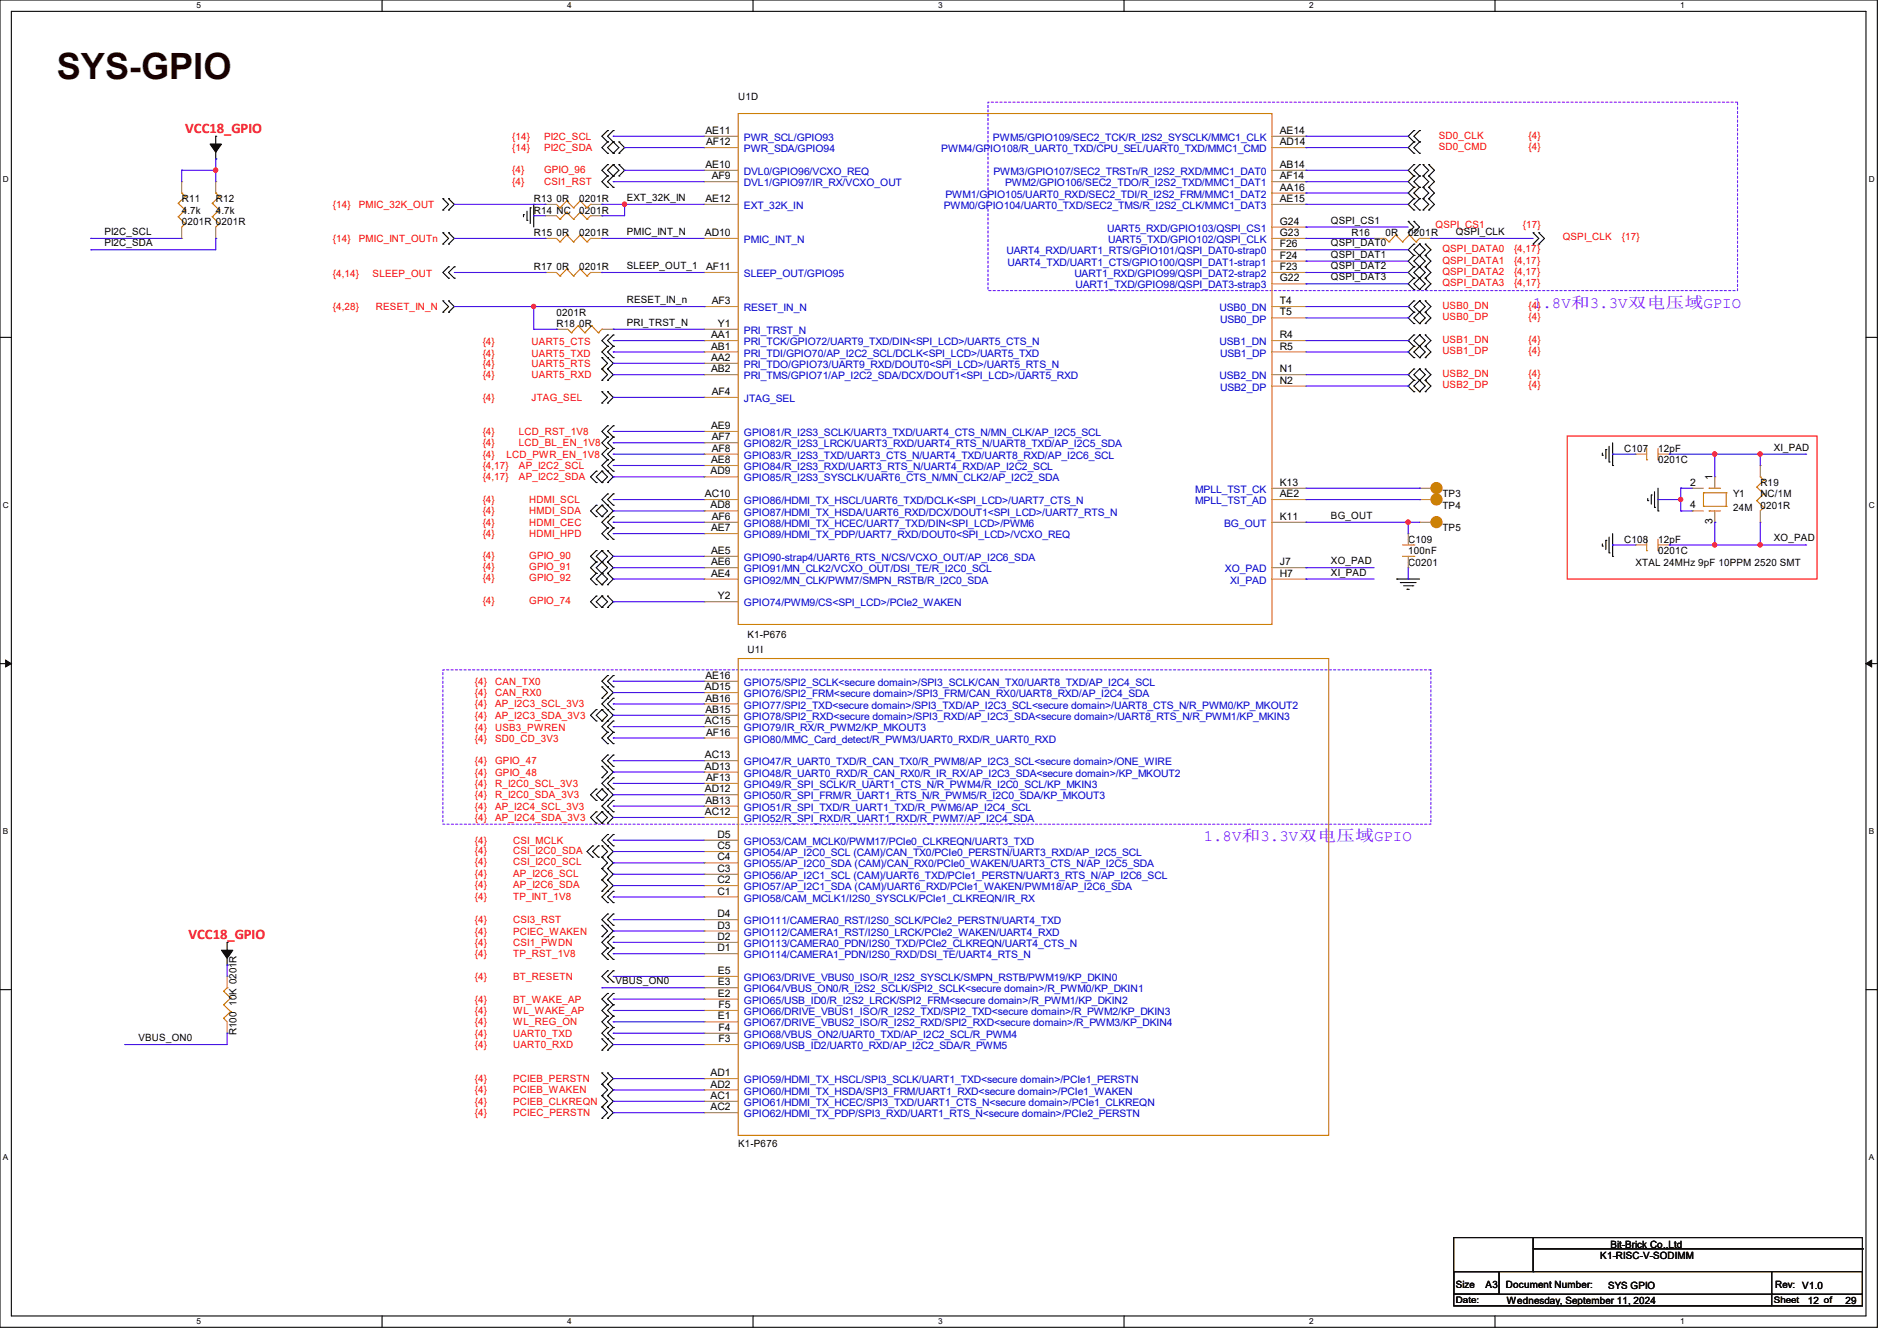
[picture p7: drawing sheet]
<svg xmlns="http://www.w3.org/2000/svg" width="297mm" height="210mm" viewBox="0 0 297 210" stroke-linecap="round" stroke-linejoin="round" font-family="sans-serif">
<defs><g id="words">
<text font-size="5.7" fill="#400000" x="8.9" y="12.4">SYS-GPIO</text>
<g font-size="2.5" fill="#8000ff">
<text x="240" y="48.2">1.8V和3.3V双电压域GPIO</text>
<text x="188.5" y="131.7">1.8V和3.3V双电压域GPIO</text>
</g>
<g font-size="2.3" fill="#f00">
<text x="29" y="20.8">VCC18_GPIO</text>
<text x="29.5" y="147.1">VCC18_GPIO</text>
</g>
<g font-size="1.6">
<text x="115.6" y="15.7">U1D</text>
<text x="110.5" y="21">AE11</text>
<text x="110.5" y="22.7">AF12</text>
<text x="200.4" y="21">AE14</text>
<text x="200.4" y="22.7">AD14</text>
<text x="110.5" y="26.3">AE10</text>
<text x="111.4" y="28.1">AF9</text>
<text x="200.4" y="26.3">AB14</text>
<text x="200.4" y="28.1">AF14</text>
<text x="200.4" y="29.8">AA16</text>
<text x="28.4" y="31.7">R11</text>
<text x="28.4" y="33.4">4.7k</text>
<text x="28.4" y="35.2">0201R 0201R</text>
<text x="33.8" y="31.7">R12</text>
<text x="33.8" y="33.4">4.7k</text>
<text x="83.6" y="33.4">R14 NC</text>
<text x="83.6" y="31.7">R13</text>
<text x="87.1" y="31.7">0R</text>
<text x="90.7" y="33.4">0201R</text>
<text x="90.7" y="31.7">0201R</text>
<text x="98.1" y="31.5">EXT_32K_IN</text>
<text x="110.5" y="31.6">AE12</text>
<text x="200.4" y="31.6">AE15</text>
<text x="200.4" y="35.2">G24</text>
<text x="208.4" y="35">QSPI_CS1</text>
<text x="16.3" y="36.8">PI2C_SCL</text>
<text x="16.3" y="38.6">PI2C_SDA</text>
<text x="83.6" y="37">R15</text>
<text x="87.1" y="37">0R</text>
<text x="90.7" y="37">0201R</text>
<text x="98.1" y="36.8">PMIC_INT_N</text>
<text x="110.4" y="37">AD10</text>
<text x="200.4" y="37">G23</text>
<text x="200.4" y="38.7">F26</text>
<text x="200.4" y="40.5">F24</text>
<text x="208.4" y="38.6">QSPI_DAT0</text>
<text x="208.4" y="40.3">QSPI_DAT1</text>
<text x="211.6" y="37">R16</text>
<text x="216.9" y="37">0R</text>
<text x="220.5" y="37">0201R</text>
<text x="227.9" y="36.8">QSPI_CLK</text>
<text x="83.6" y="42.3">R17</text>
<text x="87.1" y="42.3">0R</text>
<text x="90.7" y="42.3">0201R</text>
<text x="98.1" y="47.5">RESET_IN_n</text>
<text x="98.1" y="42.1">SLEEP_OUT_1</text>
<text x="110.5" y="42.3">AF11</text>
<text x="111.4" y="47.6">AF3</text>
<text x="200.4" y="42.3">F23</text>
<text x="200.4" y="44.1">G22</text>
<text x="200.4" y="47.6">T4</text>
<text x="208.4" y="42.1">QSPI_DAT2</text>
<text x="208.4" y="43.9">QSPI_DAT3</text>
<text x="87.1" y="51.2">R18</text>
<text x="87.1" y="49.4">0201R</text>
<text x="90.7" y="51.2">0R</text>
<text x="98.1" y="51">PRI_TRST_N</text>
<text x="111.3" y="53">AA1</text>
<text x="112.4" y="51.2">Y1</text>
<text x="200.4" y="49.4">T5</text>
<text x="200.4" y="53">R4</text>
<text x="111.3" y="54.7">AB1</text>
<text x="111.3" y="56.5">AA2</text>
<text x="111.3" y="58.3">AB2</text>
<text x="200.4" y="54.7">R5</text>
<text x="200.4" y="58.3">N1</text>
<text x="111.4" y="61.8">AF4</text>
<text x="200.4" y="60.1">N2</text>
<text x="111.3" y="67.2">AE9</text>
<text x="111.4" y="69">AF7</text>
<text x="111.4" y="70.7">AF8</text>
<text x="254.3" y="70.8">C107</text>
<text x="259.6" y="70.8">12pF</text>
<text x="277.7" y="70.6">XI_PAD</text>
<text x="110.4" y="77.9">AC10</text>
<text x="111.3" y="74.3">AD9</text>
<text x="111.3" y="72.5">AE8</text>
<text x="200.4" y="77.9">AE2</text>
<text x="200.4" y="76.1">K13</text>
<text x="225.8" y="77.9">TP3</text>
<text x="259.6" y="72.6">0201C</text>
<text x="264.6" y="76.1">2</text>
<text x="268.1" y="75.2" transform="rotate(-90 268.1 75.2)">1</text>
<text x="271.3" y="77.9">Y1</text>
<text x="275.6" y="76.1">R19</text>
<text x="275.6" y="77.9">NC/1M</text>
<text x="111.3" y="79.6">AD8</text>
<text x="111.3" y="83.2">AE7</text>
<text x="111.4" y="81.4">AF6</text>
<text x="200.4" y="81.4">K11</text>
<text x="208.4" y="81.2">BG_OUT</text>
<text x="225.8" y="79.7">TP4</text>
<text x="225.8" y="83.2">TP5</text>
<text x="264.6" y="79.6">4</text>
<text x="268.1" y="82.1" transform="rotate(-90 268.1 82.1)">3</text>
<text x="271.3" y="80">24M</text>
<text x="275.6" y="79.7">0201R</text>
<text x="111.3" y="86.7">AE5</text>
<text x="111.3" y="88.5">AE6</text>
<text x="200.4" y="88.5">J7</text>
<text x="208.4" y="88.3">XO_PAD</text>
<text x="220.5" y="85">C109</text>
<text x="220.5" y="86.8">100nF</text>
<text x="220.5" y="88.6">C0201</text>
<text x="254.3" y="85">C108</text>
<text x="256" y="88.6">XTAL 24MHz 9pF 10PPM 2520 SMT</text>
<text x="259.6" y="85">12pF</text>
<text x="259.6" y="86.8">0201C</text>
<text x="277.7" y="84.8">XO_PAD</text>
<text x="111.3" y="90.3">AE4</text>
<text x="112.4" y="93.9">Y2</text>
<text x="200.4" y="90.3">H7</text>
<text x="208.4" y="90.1">XI_PAD</text>
<text x="117" y="99.9">K1-P676</text>
<text x="110.5" y="106.3">AE16</text>
<text x="117" y="102.2">U1I</text>
<text x="110.4" y="108.1">AD15</text>
<text x="110.4" y="113.4">AC15</text>
<text x="110.5" y="109.9">AB16</text>
<text x="110.5" y="111.6">AB15</text>
<text x="110.4" y="118.7">AC13</text>
<text x="110.5" y="115.2">AF16</text>
<text x="110.4" y="120.5">AD13</text>
<text x="110.4" y="124.1">AD12</text>
<text x="110.5" y="125.9">AB13</text>
<text x="110.5" y="122.3">AF13</text>
<text x="110.4" y="127.6">AC12</text>
<text x="112.3" y="131.2">D5</text>
<text x="112.3" y="133">C5</text>
<text x="112.3" y="134.7">C4</text>
<text x="112.3" y="136.5">C3</text>
<text x="112.3" y="143.6">D4</text>
<text x="112.3" y="138.3">C2</text>
<text x="112.3" y="140.1">C1</text>
<text x="112.3" y="145.4">D3</text>
<text x="112.3" y="147.2">D2</text>
<text x="112.3" y="149">D1</text>
<text x="96.4" y="154.1">VBUS_ON0</text>
<text x="112.4" y="152.5">E5</text>
<text x="112.4" y="154.3">E3</text>
<text x="37" y="157.5" transform="rotate(-90 37 157.5)">10K 0201R</text>
<text x="112.4" y="156.1">E2</text>
<text x="112.4" y="159.6">E1</text>
<text x="112.5" y="157.9">F5</text>
<text x="112.5" y="161.4">F4</text>
<text x="21.7" y="163">VBUS_ON0</text>
<text x="37" y="162.1" transform="rotate(-90 37 162.1)">R100</text>
<text x="112.5" y="163.2">F3</text>
<text x="111.3" y="168.5">AD1</text>
<text x="111.3" y="170.3">AD2</text>
<text x="111.3" y="172.1">AC1</text>
<text x="111.3" y="173.9">AC2</text>
<text x="115.6" y="179.6">K1-P676</text>
<text x="250.5" y="197.2">K1-RISC-V-SODIMM</text>
<text x="252.2" y="195.4">Bit-Brick Co.,Ltd</text>
<text x="227.9" y="201.6">Size</text>
<text x="232.6" y="201.6">A3</text>
<text x="235.8" y="201.6">Document Number:</text>
<text x="251.8" y="201.8">SYS GPIO</text>
<text x="277.9" y="201.6">Rev:</text>
<text x="282.2" y="201.8">V1.0</text>
<text x="235.9" y="204.1">Wednesday, September 11, 2024</text>
<text x="283.1" y="204.1">12</text>
<text x="288.9" y="204.1">29</text>
</g>
<g font-size="1.6" fill="#f00">
<text x="80.2" y="21.9">{14}</text>
<text x="80.2" y="23.7">{14}</text>
<text x="85.2" y="21.9">PI2C_SCL</text>
<text x="85.2" y="23.7">PI2C_SDA</text>
<text x="225.3" y="23.5">SD0_CMD</text>
<text x="225.3" y="21.7">SD0_CLK</text>
<text x="239.3" y="23.5">{4}</text>
<text x="239.3" y="21.7">{4}</text>
<text x="80.2" y="29">{4}</text>
<text x="80.2" y="27.1">{4}</text>
<text x="85.2" y="29">CSI1_RST</text>
<text x="85.2" y="27.1">GPIO_96</text>
<text x="52.1" y="32.6">{14}</text>
<text x="56.2" y="32.6">PMIC_32K_OUT</text>
<text x="224.8" y="35.8">QSPI_CS1</text>
<text x="238.4" y="35.8">{17}</text>
<text x="52.1" y="37.9">{14}</text>
<text x="56.2" y="37.9">PMIC_INT_OUTn</text>
<text x="225.8" y="39.5">QSPI_DATA0</text>
<text x="225.8" y="41.3">QSPI_DATA1</text>
<text x="237" y="39.5">{4,17}</text>
<text x="237" y="41.3">{4,17}</text>
<text x="244.7" y="37.5">QSPI_CLK</text>
<text x="253.9" y="37.5">{17}</text>
<text x="52.1" y="43.4">{4,14}</text>
<text x="58.3" y="43.4">SLEEP_OUT</text>
<text x="225.8" y="43.1">QSPI_DATA2</text>
<text x="225.8" y="44.8">QSPI_DATA3</text>
<text x="237" y="43.1">{4,17}</text>
<text x="237" y="44.8">{4,17}</text>
<text x="52.1" y="48.6">{4,28}</text>
<text x="58.8" y="48.6">RESET_IN_N</text>
<text x="225.8" y="48.4">USB0_DN</text>
<text x="225.8" y="50.2">USB0_DP</text>
<text x="225.8" y="53.7">USB1_DN</text>
<text x="239.3" y="48.4">{4}</text>
<text x="239.3" y="50.2">{4}</text>
<text x="239.3" y="53.7">{4}</text>
<text x="75.6" y="55.8">{4}</text>
<text x="75.6" y="59.2">{4}</text>
<text x="75.6" y="54.1">{4}</text>
<text x="75.6" y="57.4">{4}</text>
<text x="83.2" y="55.8">UART5_TXD</text>
<text x="83.2" y="59.2">UART5_RXD</text>
<text x="83.2" y="54.1">UART5_CTS</text>
<text x="83.2" y="57.4">UART5_RTS</text>
<text x="225.8" y="55.5">USB1_DP</text>
<text x="225.8" y="59.1">USB2_DN</text>
<text x="239.3" y="55.5">{4}</text>
<text x="239.3" y="59.1">{4}</text>
<text x="75.6" y="62.8">{4}</text>
<text x="83.2" y="62.8">JTAG_SEL</text>
<text x="225.8" y="60.8">USB2_DP</text>
<text x="239.3" y="60.8">{4}</text>
<text x="75.6" y="68.1">{4}</text>
<text x="75.6" y="69.9">{4}</text>
<text x="75.6" y="71.7">{4}</text>
<text x="79.3" y="71.7">LCD_PWR_EN_1V8</text>
<text x="81.2" y="68.1">LCD_RST_1V8</text>
<text x="81.2" y="69.9">LCD_BL_EN_1V8</text>
<text x="75.6" y="73.4">{4,17}</text>
<text x="75.6" y="75.2">{4,17}</text>
<text x="81.2" y="73.4">AP_I2C2_SCL</text>
<text x="81.2" y="75.2">AP_I2C2_SDA</text>
<text x="75.6" y="78.8">{4}</text>
<text x="75.6" y="80.6">{4}</text>
<text x="75.6" y="82.3">{4}</text>
<text x="82.9" y="78.8">HDMI_SCL</text>
<text x="82.9" y="80.6">HMDI_SDA</text>
<text x="82.9" y="82.3">HDMI_CEC</text>
<text x="75.6" y="87.5">{4}</text>
<text x="75.6" y="84.1">{4}</text>
<text x="75.6" y="89.3">{4}</text>
<text x="82.9" y="87.5">GPIO_90</text>
<text x="82.9" y="84.1">HDMI_HPD</text>
<text x="82.9" y="89.3">GPIO_91</text>
<text x="75.6" y="91.1">{4}</text>
<text x="75.6" y="94.6">{4}</text>
<text x="82.9" y="91.1">GPIO_92</text>
<text x="82.9" y="94.6">GPIO_74</text>
<text x="74.3" y="107.2">{4}</text>
<text x="77.5" y="107.2">CAN_TX0</text>
<text x="74.3" y="110.8">{4}</text>
<text x="74.3" y="112.6">{4}</text>
<text x="74.3" y="109">{4}</text>
<text x="77.5" y="110.8">AP_I2C3_SCL_3V3</text>
<text x="77.5" y="112.6">AP_I2C3_SDA_3V3</text>
<text x="77.5" y="109">CAN_RX0</text>
<text x="74.3" y="119.7">{4}</text>
<text x="74.3" y="116.1">{4}</text>
<text x="74.3" y="114.5">{4}</text>
<text x="77.5" y="119.7">GPIO_47</text>
<text x="77.5" y="116.1">SD0_CD_3V3</text>
<text x="77.5" y="114.5">USB3_PWREN</text>
<text x="74.3" y="123.2">{4}</text>
<text x="74.3" y="125">{4}</text>
<text x="74.3" y="121.5">{4}</text>
<text x="77.5" y="123.2">R_I2C0_SCL_3V3</text>
<text x="77.5" y="125">R_I2C0_SDA_3V3</text>
<text x="77.5" y="121.5">GPIO_48</text>
<text x="74.3" y="126.8">{4}</text>
<text x="74.3" y="128.6">{4}</text>
<text x="77.5" y="126.8">AP_I2C4_SCL_3V3</text>
<text x="77.5" y="128.6">AP_I2C4_SDA_3V3</text>
<text x="74.3" y="132.1">{4}</text>
<text x="74.3" y="133.7">{4}</text>
<text x="74.3" y="135.5">{4}</text>
<text x="74.3" y="137.3">{4}</text>
<text x="80.4" y="132.1">CSI_MCLK</text>
<text x="80.4" y="133.7">CSI_I2C0_SDA</text>
<text x="80.4" y="135.5">CSI_I2C0_SCL</text>
<text x="80.4" y="137.3">AP_I2C6_SCL</text>
<text x="74.3" y="141">{4}</text>
<text x="74.3" y="139.1">{4}</text>
<text x="80.4" y="141">TP_INT_1V8</text>
<text x="80.4" y="139.1">AP_I2C6_SDA</text>
<text x="74.3" y="148.1">{4}</text>
<text x="74.3" y="144.6">{4}</text>
<text x="74.3" y="149.9">{4}</text>
<text x="74.3" y="146.3">{4}</text>
<text x="80.4" y="148.1">CSI1_PWDN</text>
<text x="80.4" y="144.6">CSI3_RST</text>
<text x="80.4" y="149.9">TP_RST_1V8</text>
<text x="80.4" y="146.3">PCIEC_WAKEN</text>
<text x="74.3" y="153.5">{4}</text>
<text x="80.4" y="153.5">BT_RESETN</text>
<text x="74.3" y="157">{4}</text>
<text x="74.3" y="158.8">{4}</text>
<text x="74.3" y="160.6">{4}</text>
<text x="80.4" y="157">BT_WAKE_AP</text>
<text x="80.4" y="158.8">WL_WAKE_AP</text>
<text x="80.4" y="160.6">WL_REG_ON</text>
<text x="74.3" y="162.3">{4}</text>
<text x="74.3" y="164.1">{4}</text>
<text x="80.4" y="162.3">UART0_TXD</text>
<text x="80.4" y="164.1">UART0_RXD</text>
<text x="74.3" y="173">{4}</text>
<text x="74.3" y="169.5">{4}</text>
<text x="74.3" y="171.2">{4}</text>
<text x="80.4" y="173">PCIEB_CLKREQN</text>
<text x="80.4" y="169.5">PCIEB_PERSTN</text>
<text x="80.4" y="171.2">PCIEB_WAKEN</text>
<text x="74.3" y="174.8">{4}</text>
<text x="80.4" y="174.8">PCIEC_PERSTN</text>
</g>
<g font-size="1.6" fill="#00c">
<text x="116.5" y="22.1">PWR_SCL/GPIO93</text>
<text x="116.5" y="23.8">PWR_SDA/GPIO94</text>
<text x="147.4" y="23.8">PWM4/GPIO108/R_UART0_TXD/CPU_SEL/UART0_TXD/MMC1_CMD</text>
<text x="155.5" y="22.1">PWM5/GPIO109/SEC2_TCK/R_I2S2_SYSCLK/MMC1_CLK</text>
<text x="116.5" y="27.4">DVL0/GPIO96/VCXO_REQ</text>
<text x="116.5" y="29.2">DVL1/GPIO97/IR_RX/VCXO_OUT</text>
<text x="155.5" y="27.4">PWM3/GPIO107/SEC2_TRSTn/R_I2S2_RXD/MMC1_DAT0</text>
<text x="157.4" y="29.2">PWM2/GPIO106/SEC2_TDO/R_I2S2_TXD/MMC1_DAT1</text>
<text x="116.5" y="32.7">EXT_32K_IN</text>
<text x="147.8" y="32.7">PWM0/GPIO104/UART0_TXD/SEC2_TMS/R_I2S2_CLK/MMC1_DAT3</text>
<text x="148" y="30.9">PWM1/GPIO105/UART0_RXD/SEC2_TDI/R_I2S2_FRM/MMC1_DAT2</text>
<text x="116.5" y="38.1">PMIC_INT_N</text>
<text x="157.6" y="39.8">UART4_RXD/UART1_RTS/GPIO101/QSPI_DAT0-strap0</text>
<text x="157.7" y="41.6">UART4_TXD/UART1_CTS/GPIO100/QSPI_DAT1-strap1</text>
<text x="173.3" y="36.3">UART5_RXD/GPIO103/QSPI_CS1</text>
<text x="173.5" y="38.1">UART5_TXD/GPIO102/QSPI_CLK</text>
<text x="116.5" y="43.4">SLEEP_OUT/GPIO95</text>
<text x="168.2" y="43.4">UART1_RXD/GPIO99/QSPI_DAT2-strap2</text>
<text x="168.4" y="45.2">UART1_TXD/GPIO98/QSPI_DAT3-strap3</text>
<text x="116.5" y="52.3">PRI_TRST_N</text>
<text x="116.5" y="48.7">RESET_IN_N</text>
<text x="190.9" y="48.7">USB0_DN</text>
<text x="191" y="50.5">USB0_DP</text>
<text x="116.5" y="54.1">PRI_TCK/GPIO72/UART9_TXD/DIN&lt;SPI_LCD&gt;/UART5_CTS_N</text>
<text x="116.5" y="55.8">PRI_TDI/GPIO70/AP_I2C2_SCL/DCLK&lt;SPI_LCD&gt;/UART5_TXD</text>
<text x="116.5" y="57.6">PRI_TDO/GPIO73/UART9_RXD/DOUT0&lt;SPI_LCD&gt;/UART5_RTS_N</text>
<text x="116.5" y="59.4">PRI_TMS/GPIO71/AP_I2C2_SDA/DCX/DOUT1&lt;SPI_LCD&gt;/UART5_RXD</text>
<text x="190.9" y="54.1">USB1_DN</text>
<text x="190.9" y="59.4">USB2_DN</text>
<text x="191" y="55.8">USB1_DP</text>
<text x="116.5" y="63">JTAG_SEL</text>
<text x="191" y="61.2">USB2_DP</text>
<text x="116.5" y="68.3">GPIO81/R_I2S3_SCLK/UART3_TXD/UART4_CTS_N/MN_CLK/AP_I2C5_SCL</text>
<text x="116.5" y="70.1">GPIO82/R_I2S3_LRCK/UART3_RXD/UART4_RTS_N/UART8_TXD/AP_I2C5_SDA</text>
<text x="116.5" y="71.8">GPIO83/R_I2S3_TXD/UART3_CTS_N/UART4_TXD/UART8_RXD/AP_I2C6_SCL</text>
<text x="116.5" y="73.6">GPIO84/R_I2S3_RXD/UART3_RTS_N/UART4_RXD/AP_I2C2_SCL</text>
<text x="116.5" y="75.4">GPIO85/R_I2S3_SYSCLK/UART6_CTS_N/MN_CLK2/AP_I2C2_SDA</text>
<text x="187.1" y="77.2">MPLL_TST_CK</text>
<text x="116.5" y="79">GPIO86/HDMI_TX_HSCL/UART6_TXD/DCLK&lt;SPI_LCD&gt;/UART7_CTS_N</text>
<text x="116.5" y="80.7">GPIO87/HDMI_TX_HSDA/UART6_RXD/DCX/DOUT1&lt;SPI_LCD&gt;/UART7_RTS_N</text>
<text x="116.5" y="82.5">GPIO88/HDMI_TX_HCEC/UART7_TXD/DIN&lt;SPI_LCD&gt;/PWM6</text>
<text x="187.1" y="79">MPLL_TST_AD</text>
<text x="191.7" y="82.5">BG_OUT</text>
<text x="116.5" y="84.3">GPIO89/HDMI_TX_PDP/UART7_RXD/DOUT0&lt;SPI_LCD&gt;/VCXO_REQ</text>
<text x="116.5" y="87.8">GPIO90-strap4/UART6_RTS_N/CS/VCXO_OUT/AP_I2C6_SDA</text>
<text x="116.5" y="89.6">GPIO91/MN_CLK2/VCXO_OUT/DSI_TE/R_I2C0_SCL</text>
<text x="191.8" y="89.6">XO_PAD</text>
<text x="116.5" y="91.4">GPIO92/MN_CLK/PWM7/SMPN_RSTB/R_I2C0_SDA</text>
<text x="116.5" y="95">GPIO74/PWM9/CS&lt;SPI_LCD&gt;/PCIe2_WAKEN</text>
<text x="192.6" y="91.4">XI_PAD</text>
<text x="116.5" y="107.4">GPIO75/SPI2_SCLK&lt;secure domain&gt;/SPI3_SCLK/CAN_TX0/UART8_TXD/AP_I2C4_SCL</text>
<text x="116.5" y="109.2">GPIO76/SPI2_FRM&lt;secure domain&gt;/SPI3_FRM/CAN_RX0/UART8_RXD/AP_I2C4_SDA</text>
<text x="116.5" y="111">GPIO77/SPI2_TXD&lt;secure domain&gt;/SPI3_TXD/AP_I2C3_SCL&lt;secure domain&gt;/UART8_CTS_N/R_PWM0/KP_MKOUT2</text>
<text x="116.5" y="112.7">GPIO78/SPI2_RXD&lt;secure domain&gt;/SPI3_RXD/AP_I2C3_SDA&lt;secure domain&gt;/UART8_RTS_N/R_PWM1/KP_MKIN3</text>
<text x="116.5" y="114.5">GPIO79/IR_RX/R_PWM2/KP_MKOUT3</text>
<text x="116.5" y="116.3">GPIO80/MMC_Card_detect/R_PWM3/UART0_RXD/R_UART0_RXD</text>
<text x="116.5" y="119.8">GPIO47/R_UART0_TXD/R_CAN_TX0/R_PWM8/AP_I2C3_SCL&lt;secure domain&gt;/ONE_WIRE</text>
<text x="116.5" y="121.6">GPIO48/R_UART0_RXD/R_CAN_RX0/R_IR_RX/AP_I2C3_SDA&lt;secure domain&gt;/KP_MKOUT2</text>
<text x="116.5" y="123.4">GPIO49/R_SPI_SCLK/R_UART1_CTS_N/R_PWM4/R_I2C0_SCL/KP_MKIN3</text>
<text x="116.5" y="125.2">GPIO50/R_SPI_FRM/R_UART1_RTS_N/R_PWM5/R_I2C0_SDA/KP_MKOUT3</text>
<text x="116.5" y="127">GPIO51/R_SPI_TXD/R_UART1_TXD/R_PWM6/AP_I2C4_SCL</text>
<text x="116.5" y="128.7">GPIO52/R_SPI_RXD/R_UART1_RXD/R_PWM7/AP_I2C4_SDA</text>
<text x="116.5" y="132.3">GPIO53/CAM_MCLK0/PWM17/PCIe0_CLKREQN/UART3_TXD</text>
<text x="116.5" y="134.1">GPIO54/AP_I2C0_SCL (CAM)/CAN_TX0/PCIe0_PERSTN/UART3_RXD/AP_I2C5_SCL</text>
<text x="116.5" y="135.8">GPIO55/AP_I2C0_SDA (CAM)/CAN_RX0/PCIe0_WAKEN/UART3_CTS_N/AP_I2C5_SDA</text>
<text x="116.5" y="137.6">GPIO56/AP_I2C1_SCL (CAM)/UART6_TXD/PCIe1_PERSTN/UART3_RTS_N/AP_I2C6_SCL</text>
<text x="116.5" y="139.4">GPIO57/AP_I2C1_SDA (CAM)/UART6_RXD/PCIe1_WAKEN/PWM18/AP_I2C6_SDA</text>
<text x="116.5" y="141.2">GPIO58/CAM_MCLK1/I2S0_SYSCLK/PCIe1_CLKREQN/IR_RX</text>
<text x="116.5" y="144.7">GPIO111/CAMERA0_RST/I2S0_SCLK/PCIe2_PERSTN/UART4_TXD</text>
<text x="116.5" y="146.5">GPIO112/CAMERA1_RST/I2S0_LRCK/PCIe2_WAKEN/UART4_RXD</text>
<text x="116.5" y="148.3">GPIO113/CAMERA0_PDN/I2S0_TXD/PCIe2_CLKREQN/UART4_CTS_N</text>
<text x="116.5" y="150.1">GPIO114/CAMERA1_PDN/I2S0_RXD/DSI_TE/UART4_RTS_N</text>
<text x="116.5" y="153.6">GPIO63/DRIVE_VBUS0_ISO/R_I2S2_SYSCLK/SMPN_RSTB/PWM19/KP_DKIN0</text>
<text x="116.5" y="155.4">GPIO64/VBUS_ON0/R_I2S2_SCLK/SPI2_SCLK&lt;secure domain&gt;/R_PWM0/KP_DKIN1</text>
<text x="116.5" y="157.2">GPIO65/USB_ID0/R_I2S2_LRCK/SPI2_FRM&lt;secure domain&gt;/R_PWM1/KP_DKIN2</text>
<text x="116.5" y="159">GPIO66/DRIVE_VBUS1_ISO/R_I2S2_TXD/SPI2_TXD&lt;secure domain&gt;/R_PWM2/KP_DKIN3</text>
<text x="116.5" y="160.7">GPIO67/DRIVE_VBUS2_ISO/R_I2S2_RXD/SPI2_RXD&lt;secure domain&gt;/R_PWM3/KP_DKIN4</text>
<text x="116.5" y="162.5">GPIO68/VBUS_ON2/UART0_TXD/AP_I2C2_SCL/R_PWM4</text>
<text x="116.5" y="164.3">GPIO69/USB_ID2/UART0_RXD/AP_I2C2_SDA/R_PWM5</text>
<text x="116.5" y="169.6">GPIO59/HDMI_TX_HSCL/SPI3_SCLK/UART1_TXD&lt;secure domain&gt;/PCIe1_PERSTN</text>
<text x="116.5" y="171.4">GPIO60/HDMI_TX_HSDA/SPI3_FRM/UART1_RXD&lt;secure domain&gt;/PCIe1_WAKEN</text>
<text x="116.5" y="173.2">GPIO61/HDMI_TX_HCEC/SPI3_TXD/UART1_CTS_N&lt;secure domain&gt;/PCIe1_CLKREQN</text>
<text x="116.5" y="175">GPIO62/HDMI_TX_PDP/SPI3_RXD/UART1_RTS_N&lt;secure domain&gt;/PCIe2_PERSTN</text>
</g>
<g font-size="1.4">
<text x="227.9" y="204">Date:</text>
<text x="277.7" y="204">Sheet</text>
<text x="285.6" y="204">of</text>
</g>
<g font-size="1.3">
<text x="30.8" y="1.3">5</text>
<text x="88.8" y="1.3">4</text>
<text x="146.9" y="1.3">3</text>
<text x="205" y="1.3">2</text>
<text x="263.1" y="1.3">1</text>
<text x=".5" y="28.4">D</text>
<text x="292.6" y="28.4">D</text>
<text x=".5" y="79.5">C</text>
<text x="292.6" y="79.5">C</text>
<text x=".5" y="130.6">B</text>
<text x="292.6" y="130.6">B</text>
<text x=".5" y="181.7">A</text>
<text x="292.6" y="181.7">A</text>
<text x="30.8" y="207.4">5</text>
<text x="88.8" y="207.4">4</text>
<text x="146.9" y="207.4">3</text>
<text x="205" y="207.4">2</text>
<text x="263.1" y="207.4">1</text>
</g>
</g></defs>
<path d="M0 0h293.9v207.9h-293.9zM1.8 1.8h290.3v204.3h-290.3z" fill="none" stroke="#000" stroke-width=".17"/>
<g fill="#fff">
<path d="M30.8 .2h.7v1.4h-.7z"/>
<path d="M30.8 206.2h.7v1.4h-.7z"/>
</g>
<path d="M59.8 0v1.8M59.8 206.1v1.8" fill="none" stroke="#000" stroke-width=".17"/>
<g fill="#fff">
<path d="M88.8 .2h.7v1.4h-.7z"/>
<path d="M88.8 206.2h.7v1.4h-.7z"/>
</g>
<path d="M117.9 0v1.8M117.9 206.1v1.8" fill="none" stroke="#000" stroke-width=".17"/>
<g fill="#fff">
<path d="M146.9 .2h.7v1.4h-.7z"/>
<path d="M146.9 206.2h.7v1.4h-.7z"/>
</g>
<path d="M176 0v1.8M176 206.1v1.8" fill="none" stroke="#000" stroke-width=".17"/>
<g fill="#fff">
<path d="M205 .2h.7v1.4h-.7z"/>
<path d="M205 206.2h.7v1.4h-.7z"/>
</g>
<path d="M234.1 0v1.8M234.1 206.1v1.8" fill="none" stroke="#000" stroke-width=".17"/>
<g fill="#fff">
<path d="M263.1 .2h.6v1.4h-.6z"/>
<path d="M263.1 206.2h.6v1.4h-.6z"/>
<path d="M.5 27.3h.9v1.4h-.9z"/>
<path d="M292.6 27.3h.9v1.4h-.9z"/>
<path d="M.5 78.4h.9v1.4h-.9z"/>
<path d="M292.6 78.4h.9v1.4h-.9z"/>
</g>
<path d="M0 52.8h1.8M292.1 52.8h1.8" fill="none" stroke="#000" stroke-width=".17"/>
<g fill="#fff">
<path d="M.5 129.5h.8v1.4h-.8z"/>
<path d="M292.6 129.5h.8v1.4h-.8z"/>
</g>
<path d="M0 103.9h1.8M292.1 103.9h1.8" fill="none" stroke="#000" stroke-width=".17"/>
<path d="M.9 103.4l.9 .5-.9 .5zM292.1 103.9l.9-.5v1z" fill="#000" stroke="#000" stroke-width=".16"/>
<g fill="#fff">
<path d="M.5 180.5h.8v1.4h-.8z"/>
<path d="M292.6 180.5h.8v1.4h-.8z"/>
</g>
<g fill="none" stroke="#000" stroke-width=".17">
<path d="M33.8 24.9h.1M33.8 21.3h.1M33.8 21.3v2M33.8 23.7v1.2M69.3 32.9h.1M69.3 31.1h.1M69.3 38.2h.1M69.3 36.4h.1M69.3 31.1l.9 .9-.9 .9M69.3 36.4l.9 .9-.9 .9M70.2 31.1h.1M70.2 32.9h.1"/>
<path d="M70.2 36.4h.1M70.2 38.2h.1M70.2 31.1l.9 .9-.9 .9M70.2 36.4l.9 .9-.9 .9M82 33.6h.1M82 33.6v.4M82.5 34.5h.1M82.5 33.1v1.4M83 32.6h.1M83 32.6v2.4M83.6 32h.1M83.6 32v3.6"/>
<path d="M95.1 20.4h.1M95.1 22.2h.1M95.1 24h.1M95.1 27.6h.1M95.1 29.3h.1M95.1 25.8h.1M95.1 20.4l-.9 .9 .9 .9M95.1 22.2l-.9 .9 .9 .9M95.1 25.8l-.9 .9 .9 .9M95.1 27.6l-.9 .8 .9 .9M96 22.2h.1M96 20.4h.1"/>
<path d="M96 24h.1M96 27.6h.1M96 29.3h.1M96 25.8h.1M96 20.4l-.9 .9 1.8 1.8-.9 .9M96 22.2l-.9 .9 .9 .9M96 25.8l.9 .9-1.8 1.7 .9 .9M96 25.8l-.9 .9 .9 .9M96.9 22.2h.1M96.9 24h.1M96.9 27.6h.1M96.9 25.8h.1"/>
<path d="M96.9 25.8l.9 .9-.9 .9M96.9 22.2l.9 .9-.9 .9M220.5 34.7h.1M220.5 36.4h.1M220.5 34.7l.9 .9-.9 .8M221.4 38.2h.1M221.4 36.4h.1M221.4 34.7h.1M221.4 22.2h.1M221.4 24h.1M221.4 20.4h.1M221.4 25.8h.1"/>
<path d="M221.4 27.6h.1M221.4 29.3h.1M221.4 31.1h.1M221.4 32.9h.1M221.4 38.2l-.9 .9 .9 .9M221.4 34.7l.8 .9-.8 .8M221.4 22.2l-.9 .9 .9 .9M221.4 20.4l-.9 .9 .9 .9M221.4 25.8l-.9 .9 .9 .9M221.4 27.6l-.9 .8 .9 .9M221.4 29.3l-.9 .9 .9 .9M221.4 31.1l-.9 .9 .9 .9"/>
<path d="M222.2 38.2h.1M222.2 24h.1M222.2 22.2h.1M222.2 20.4h.1M222.2 27.6h.1M222.2 25.8h.1M222.2 29.3h.1M222.2 31.1h.1M222.2 32.9h.1M222.2 38.2l.9 .9-1.7 1.8 1.7 1.8-1.7 1.7 .8 .9M222.2 38.2l-.8 .9 1.7 1.8-1.7 1.8 1.7 1.7-.9 .9M222.2 22.2l-.8 .9 .8 .9"/>
<path d="M222.2 20.4l-.8 .9 .8 .9M222.2 25.8l-.8 .9 .8 .9M222.2 27.6l-.8 .8 .8 .9M222.2 29.3l-.8 .9 .8 .9M222.2 31.1l-.8 .9 .8 .9M222.8 27.6h.1M222.8 25.8h.1M222.8 29.3h.1M222.8 31.1h.1M222.8 32.9h.1M222.8 25.8l.9 .9-.9 .9M222.8 27.6l.9 .8-.9 .9"/>
<path d="M222.8 29.3l.9 .9-.9 .9M222.8 31.1l.9 .9-.9 .9M223.1 38.2h.1M223.1 38.2l.9 .9-.9 .9M223.7 25.8h.1M223.7 27.6h.1M223.7 29.3h.1M223.7 31.1h.1M223.7 32.9h.1M223.7 25.8l.9 .9-.9 .9M223.7 27.6l.9 .8-.9 .9M223.7 29.3l.9 .9-.9 .9"/>
<path d="M223.7 31.1l.9 .9-.9 .9M240 36.4h.1M240 38.2h.1M240 36.4l.9 .9-.9 .9M240.9 38.2h.1M240.9 36.4h.1M240.9 36.4l.9 .9-.9 .9M69.3 48.9h.1M69.3 47.1h.1M69.3 47.1l.9 .9-.9 .9M70.2 47.1h.1M70.2 48.9h.1"/>
<path d="M70.2 41.8h.1M70.2 43.6h.1M70.2 47.1l.9 .9-.9 .9M70.2 41.8l-.9 .9 .9 .9M71.1 41.8h.1M71.1 43.6h.1M71.1 41.8l-.9 .9 .9 .9M94.2 59.6h.1M94.2 57.8h.1M94.2 56h.1M94.2 57.8l.9 .9-.9 .9M94.2 56l.9 .9-.9 .9"/>
<path d="M95.1 54.2h.1M95.1 56h.1M95.1 57.8h.1M95.1 59.6h.1M95.1 52.5h.1M95.1 54.2l-.9 .9 1.8 1.8-.9 .9M95.1 57.8l.9 .9-.9 .9M95.1 52.5l-.9 .8 .9 .9M96 54.2h.1M96 56h.1M96 52.5h.1M96 54.2l-.9 .9 .9 .9"/>
<path d="M96 52.5l-.9 .8 .9 .9M221.4 40h.1M221.4 41.8h.1M221.4 43.6h.1M221.4 45.3h.1M221.4 47.1h.1M221.4 48.9h.1M221.4 50.7h.1M221.4 52.5h.1M221.4 54.2h.1M221.4 56h.1M221.4 57.8h.1"/>
<path d="M221.4 59.6h.1M221.4 41.8l-.9 .9 .9 .9M221.4 43.6l-.9 .8 .9 .9M221.4 40l-.9 .9 .9 .9M221.4 47.1l-.9 .9 .9 .9M221.4 57.8l-.9 .9 .9 .9M221.4 52.5l-.9 .8 .9 .9M221.4 48.9l-.9 .9 .9 .9M221.4 54.2l-.9 .9 .9 .9M221.4 59.6l-.9 .9 .9 .8M222.2 40h.1M222.2 41.8h.1"/>
<path d="M222.2 43.6h.1M222.2 45.3h.1M222.2 47.1h.1M222.2 48.9h.1M222.2 50.7h.1M222.2 52.5h.1M222.2 54.2h.1M222.2 56h.1M222.2 57.8h.1M222.2 59.6h.1M222.2 52.5l-.8 .8 1.7 1.8-.9 .9M222.2 47.1l.9 .9-1.7 1.8 .8 .9"/>
<path d="M222.2 47.1l-.8 .9 1.7 1.8-.9 .9M222.2 52.5l.9 .8-1.7 1.8 .8 .9M222.2 57.8l.9 .9-1.7 1.8 .8 .8M222.2 57.8l-.8 .9 1.7 1.8-.9 .8M223.1 40h.1M223.1 41.8h.1M223.1 43.6h.1M223.1 45.3h.1M223.1 47.1h.1M223.1 48.9h.1M223.1 50.7h.1M223.1 52.5h.1"/>
<path d="M223.1 54.2h.1M223.1 56h.1M223.1 57.8h.1M223.1 59.6h.1M223.1 41.8l.9 .9-.9 .9M223.1 40l.9 .9-.9 .9M223.1 43.6l.9 .8-.9 .9M223.1 47.1l.9 .9-.9 .9M223.1 54.2l.9 .9-.9 .9M223.1 48.9l.9 .9-.9 .9M223.1 52.5l.9 .8-.9 .9M223.1 57.8l.9 .9-.9 .9"/>
<path d="M223.1 59.6l.9 .9-.9 .8M93.3 79.1h.1M93.3 73.8h.1M93.3 75.6h.1M93.3 79.1l-.8 .9 .8 .9M93.3 73.8l-.8 .9 .8 .9M94.2 79.1h.1M94.2 73.8h.1M94.2 75.6h.1M94.2 63.1h.1M94.2 61.3h.1M94.2 79.1l-.9 .9 .9 .9"/>
<path d="M94.2 79.1l.9 .9-.9 .9M94.2 73.8l-.9 .9 .9 .9M94.2 73.8l.9 .9-.9 .9M94.2 61.3l.9 .9-.9 .9M95.1 77.3h.1M95.1 79.1h.1M95.1 66.7h.1M95.1 68.5h.1M95.1 70.2h.1M95.1 72h.1M95.1 73.8h.1M95.1 75.6h.1"/>
<path d="M95.1 61.3h.1M95.1 63.1h.1M95.1 77.3l-.9 .9 1.8 1.8-1.8 1.8 .9 .9M95.1 66.7l-.9 .9 .9 .9M95.1 68.5l-.9 .8 .9 .9M95.1 70.2l-.9 .9 .9 .9M95.1 72l-.9 .9 1.8 1.8-.9 .9M95.1 61.3l.9 .9-.9 .9M96 79.1h.1M96 77.3h.1M96 68.5h.1M96 66.7h.1"/>
<path d="M96 70.2h.1M96 72h.1M96 73.8h.1M96 77.3l-.9 .9 .9 .9M96 66.7l-.9 .9 .9 .9M96 68.5l-.9 .8 .9 .9M96 70.2l-.9 .9 .9 .9M96 72l-.9 .9 .9 .9M221.4 61.3h.1M222.2 61.3h.1M223.1 61.3h.1M250.9 71.3h.1"/>
<path d="M250.9 71v.3M251.4 70.4h.1M251.4 70.4v1.4M251.9 72.3h.1M251.9 69.9v2.4M252.5 72.9h.1M252.5 69.3v3.6M258 78.4h.1M258 78.1v.3M258.5 77.5h.1M258.5 77.5v1.5M259 79.5h.1"/>
<path d="M259 77v2.5M259.6 76.5v3.5M93.3 88h.1M93.3 86.2h.1M93.3 80.9h.1M93.3 89.8h.1M93.3 91.6h.1M93.3 95.1h.1M93.3 93.3h.1M93.3 86.2l-.8 .9 .8 .9M93.3 89.8l-.8 .9 .8 .9M93.3 88l-.8 .9 .8 .9"/>
<path d="M93.3 93.3l-.8 .9 .8 .9M94.2 88h.1M94.2 86.2h.1M94.2 80.9h.1M94.2 89.8h.1M94.2 91.6h.1M94.2 95.1h.1M94.2 93.3h.1M94.2 86.2l-.9 .9 1.8 1.8-1.8 1.8 .9 .9M94.2 86.2l.9 .9-1.8 1.8 1.8 1.8-.9 .9M94.2 93.3l-.9 .9 .9 .9M94.2 93.3l.9 .9-.9 .9"/>
<path d="M95.1 88h.1M95.1 86.2h.1M95.1 80.9h.1M95.1 82.7h.1M95.1 84.5h.1M95.1 89.8h.1M95.1 91.6h.1M95.1 95.1h.1M95.1 93.3h.1M95.1 89.8l.9 .9-.9 .9M95.1 86.2l.9 .9-.9 .9M95.1 82.7l-.9 .9 .9 .9"/>
<path d="M95.1 88l.9 .9-.9 .9M95.1 93.3l.9 .9-.9 .9M96 82.7h.1M96 80.9h.1M96 84.5h.1M96 80.9l-.9 .9 .9 .9M96 82.7l-.9 .9 .9 .9M218.7 90.7h.1M218.7 90.7h3.5M219.2 91.2h.1M219.2 91.2h2.5M219.8 91.7h1.4"/>
<path d="M220.3 92.3h.1M220.3 92.3h.3M221.2 91.7h.1M250.9 85.5h.1M250.9 85.2v.3M251.4 84.6h.1M251.4 84.6v1.5M251.9 86.6h.1M251.9 84.1v2.5M252.5 87.1h.1M252.5 83.6v3.5M259.6 80h.1"/>
<path d="M93.3 111.1h.1M93.3 112.9h.1M93.3 111.1l-.8 .9 .8 .9M94.2 111.1h.1M94.2 112.9h.1M94.2 109.3h.1M94.2 107.6h.1M94.2 111.1l-.9 .9 .9 .9M94.2 111.1l.9 .9-.9 .9M94.2 107.6l.9 .9-.9 .8M95.1 118.2h.1M95.1 109.3h.1"/>
<path d="M95.1 111.1h.1M95.1 112.9h.1M95.1 105.8h.1M95.1 107.6h.1M95.1 114.7h.1M95.1 116.5h.1M95.1 118.2l-.9 .9 1.8 1.8-1.8 1.8 1.8 1.8-1.8 1.7 1.8 1.8-.9 .9M95.1 105.8l-.9 .9 1.8 1.8-1.8 1.7 1.8 1.8-1.8 1.8 .9 .9M95.1 114.7l-.9 .9 .9 .9M96 118.2h.1M96 111.1h.1M96 109.3h.1"/>
<path d="M96 107.6h.1M96 105.8h.1M96 116.5h.1M96 114.7h.1M96 112.9h.1M96 118.2l-.9 .9 .9 .9M96 109.3l-.9 .9 .9 .9M96 105.8l-.9 .9 .9 .9M96 114.7l-.9 .9 .9 .9M96 112.9l-.9 .9 .9 .9M92.8 134.2h.1M92.8 132.5h.1"/>
<path d="M92.8 132.5l-.9 .8 .9 .9M93.3 127.1h.1M93.3 128.9h.1M93.3 123.6h.1M93.3 125.3h.1M93.3 127.1l-.8 .9 .8 .9M93.3 123.6l-.8 .9 .8 .8M93.7 132.5h.1M93.7 134.2h.1M93.7 132.5l-.9 .8 .9 .9M94.2 127.1h.1M94.2 128.9h.1"/>
<path d="M94.2 123.6h.1M94.2 125.3h.1M94.2 121.8h.1M94.2 120h.1M94.2 132.5h.1M94.2 134.2h.1M94.2 136h.1M94.2 137.8h.1M94.2 139.6h.1M94.2 123.6l-.9 .9 .9 .8M94.2 127.1l-.9 .9 .9 .9M94.2 127.1l.9 .9-.9 .9"/>
<path d="M94.2 123.6l.9 .9-.9 .8M94.2 120l.9 .9-.9 .9M94.2 132.5l.9 .8-.9 .9M94.2 134.2l.9 .9-.9 .9M94.2 136l.9 .9-.9 .9M94.2 137.8l.9 .9-.9 .9M95.1 125.3h.1M95.1 127.1h.1M95.1 128.9h.1M95.1 121.8h.1M95.1 123.6h.1M95.1 120h.1"/>
<path d="M95.1 130.7h.1M95.1 132.5h.1M95.1 134.2h.1M95.1 136h.1M95.1 139.6h.1M95.1 137.8h.1M95.1 130.7l-.9 .9 1.8 1.7-.9 .9M95.1 134.2l.9 .9-.9 .9M95.1 137.8l.9 .9-1.8 1.8 .9 .9M95.1 136l.9 .9-.9 .9M96 127.1h.1M96 125.3h.1"/>
<path d="M96 123.6h.1M96 121.8h.1M96 120h.1M96 132.5h.1M96 130.7h.1M96 139.6h.1M96 125.3l-.9 .9 .9 .9M96 121.8l-.9 .9 .9 .9M96 130.7l-.9 .9 .9 .9M96 139.6l-.9 .9 .9 .9M0 155h1.8M35.6 151.1h.1"/>
<path d="M35.6 147.6h.1M35.6 147.6v1.9M35.6 149.9v1.2M94.2 146.7h.1M94.2 144.9h.1M94.2 144.9l.9 .9-.9 .9M95.1 146.7h.1M95.1 148.5h.1M95.1 143.1h.1M95.1 144.9h.1M95.1 141.4h.1M95.1 150.2h.1"/>
<path d="M95.1 152h.1M95.1 153.8h.1M95.1 155.6h.1M95.1 157.4h.1M95.1 159.1h.1M95.1 143.1l-.9 .9 1.8 1.8-1.8 1.8 .9 .9M95.1 148.5l-.9 .9 .9 .8M95.1 152l-.9 .9 .9 .9M95.1 155.6l-.9 .9 .9 .9M95.1 157.4l-.9 .8 .9 .9M95.1 159.1l-.9 .9 .9 .9M96 146.7h.1"/>
<path d="M96 148.5h.1M96 143.1h.1M96 144.9h.1M96 141.4h.1M96 150.2h.1M96 152h.1M96 153.8h.1M96 155.6h.1M96 157.4h.1M96 159.1h.1M96 146.7l-.9 .9 .9 .9M96 143.1l-.9 .9 .9 .9"/>
<path d="M96 148.5l-.9 .9 .9 .8M96 152l-.9 .9 .9 .9M96 155.6l-.9 .9 .9 .9M96 157.4l-.9 .8 .9 .9M96 159.1l-.9 .9 .9 .9M292.1 155h1.8M94.2 175.1h.1M94.2 173.4h.1M94.2 164.5h.1M94.2 162.7h.1M94.2 171.6h.1M94.2 169.8h.1"/>
<path d="M94.2 168h.1M94.2 173.4l.9 .8-.9 .9M94.2 162.7l.9 .9-.9 .9M94.2 171.6l.9 .9-.9 .9M94.2 168l.9 .9-.9 .9M94.2 169.8l.9 .9-.9 .9M95.1 173.4h.1M95.1 175.1h.1M95.1 160.9h.1M95.1 162.7h.1M95.1 164.5h.1M95.1 171.6h.1"/>
<path d="M95.1 168h.1M95.1 169.8h.1M95.1 173.4l.9 .8-.9 .9M95.1 160.9l-.9 .9 1.8 1.8-.9 .9M95.1 171.6l.9 .9-.9 .9M95.1 168l.9 .9-.9 .9M95.1 169.8l.9 .9-.9 .9M96 162.7h.1M96 160.9h.1M96 160.9l-.9 .9 .9 .9M227.6 199.1h7.1v3.6h-7.1zM227.6 199.1h49.8v3.6h-49.8z"/>
<path d="M227.6 193.8h64v10.7h-64zM240 199.1h.1M240 195.6h51.6M240 193.8v5.3M277.4 199.1h14.2v3.6h-14.2zM291.6 195.6h.1M227.6 202.7h49.8v1.8h-49.8zM277.4 202.7h14.2v1.8h-14.2z"/>
</g>
<path d="M245.4 68.3h39.1v22.4h-39.1z" fill="none" stroke="#f00" stroke-width=".17"/>
<path d="M154.7 16h117.3v29.5h-117.3zM69.3 104.9h154.7v24.2h-154.7z" fill="none" stroke="#8000ff" stroke-width=".17" stroke-dasharray=".3 .3"/>
<g fill="#000" stroke="#000" stroke-width=".17">
<path d="M32.9 22.6h1.8l-.9 1.2z" fill-rule="evenodd"/>
<path d="M34.7 148.8h1.7l-.8 1.3z" fill-rule="evenodd"/>
</g>
<g fill="none" stroke="#cc8006" stroke-width=".17">
<path d="M115.6 17.8h83.5v80h-83.5zM27.9 34h.1M27.9 31.8h.1M27.9 34l1.1 1M27.9 31.8l1.1 1.1M28.4 30.2h.1M28.4 30.2l.6 .6M29 35h.1M29 32.9h.1M29 30.8h.1M29 35l-.6 .6M29 32.9l-1.1 1.1"/>
<path d="M29 30.8l-1.1 1M33.2 34h.1M33.2 31.8h.1M33.2 34l1.1 1M33.2 31.8l1.1 1.1M33.8 30.2h.1M33.8 30.2l.5 .6M34.3 35h.1M34.3 32.9h.1M34.3 30.8h.1M34.3 35l-.5 .6M34.3 32.9l-1.1 1.1"/>
<path d="M34.3 30.8l-1.1 1M87.1 33.8l.6 .5M87.1 32l.6 .6M87.1 37.3l.6 .6M87.7 34.3h.1M87.7 32.6h.1M87.7 37.9h.1M88.7 33.2h.1M88.7 31.5h.1M88.7 36.8h.1M88.7 33.2l-1 1.1M88.7 33.2l1.1 1.1"/>
<path d="M88.7 31.5l-1 1.1M88.7 31.5l1.1 1.1M88.7 36.8l-1 1.1M88.7 36.8l1.1 1.1M89.8 34.3h.1M89.8 32.6h.1M89.8 37.9h.1M90.8 33.2h.1M90.8 31.5h.1M90.8 36.8h.1M90.8 33.2l-1 1.1M90.8 33.2l1.1 1.1"/>
<path d="M90.8 31.5l-1 1.1M90.8 31.5l1.1 1.1M90.8 36.8l-1 1.1M90.8 36.8l1.1 1.1M91.9 34.3h.1M91.9 32.6h.1M91.9 37.9h.1M92.5 33.8h.1M92.5 32h.1M92.5 37.3h.1M92.5 33.8l-.6 .5M92.5 32l-.6 .6"/>
<path d="M92.5 37.3l-.6 .6M216.9 37.3l.6 .6M217.5 37.9h.1M218.5 36.8h.1M218.5 36.8l-1 1.1M218.5 36.8l1.1 1.1M219.6 37.9h.1M220.6 36.8h.1M220.6 36.8l-1 1.1M220.6 36.8l1.1 1.1M221.7 37.9h.1M222.2 37.3h.1"/>
<path d="M222.2 37.3l-.5 .6M87.1 42.7l.6 .5M87.7 43.2h.1M88.7 42.1h.1M88.7 42.1l-1 1.1M88.7 42.1l1.1 1.1M88.9 51.6l.6 .5M89.5 52.1h.1M89.8 43.2h.1M90.5 51h.1M90.5 51l-1 1.1M90.5 51l1.1 1.1"/>
<path d="M90.8 42.1h.1M90.8 42.1l-1 1.1M90.8 42.1l1.1 1.1M91.6 52.1h.1M91.9 43.2h.1M92.5 42.7h.1M92.5 42.7l-.6 .5M92.6 51h.1M92.6 51l-1 1.1M92.6 51l1.1 1.1M93.7 52.1h.1M94.2 51.6h.1"/>
<path d="M94.2 51.6l-.5 .5M257.8 72h.1M257.8 70.2v1.8M259.6 72h.1M259.6 70.2v1.8M266.7 77.2h.1M266.7 79.3h.1M266.7 77.2h3.6M266.7 77.2v2.1M266.7 79.3h3.6M267.6 76.5h.1M267.6 76.5h1.8"/>
<path d="M270.3 79.3h.1M270.3 77.2h.1M270.3 77.2v2.1M275 78.4h.1M275 76.3h.1M275 78.4l1.1 1.1M275 76.3l1.1 1M275.6 74.7h.1M275.6 74.7l.5 .5M276.1 79.5h.1M276.1 77.3h.1M276.1 75.2h.1"/>
<path d="M276.1 79.5l-.5 .5M276.1 77.3l-1.1 1.1M276.1 75.2l-1.1 1.1M219.6 87.1h1.8M219.6 85.3h1.8M221.4 87.1h.1M221.4 85.3h.1M257.8 86.2h.1M257.8 84.5v1.7M259.6 86.2h.1M259.6 84.5v1.7M267.6 80h.1"/>
<path d="M267.6 80h1.8M115.6 103.1h92.4v74.7h-92.4zM35 159.5h.1M35 157.4h.1M35 155.2h.1M35 159.5l.6 .5M35 157.4l1.1 1M35 155.2l1.1 1.1M35.6 154.7h.1M35.6 154.7l-.6 .5M36.1 158.4h.1M36.1 156.3h.1"/>
<path d="M36.1 158.4l-1.1 1.1M36.1 156.3l-1.1 1.1"/>
</g>
<g fill="none" stroke="#a84" stroke-width=".17">
<path d="M28.4 37.3h.1M28.4 28.4h.1M28.4 28.4v1.8M28.4 35.6v1.7M33.8 37.3h.1M33.8 28.4h.1M33.8 28.4v1.8M33.8 35.6v1.7M85.3 33.8h.1M85.3 32h.1M85.3 37.3h.1M85.3 37.3h1.8"/>
<path d="M85.3 33.8h1.8M85.3 32h1.8M92.5 37.3h1.7M92.5 33.8h1.7M92.5 32h1.7M94.2 33.8h.1M94.2 32h.1M94.2 37.3h.1M110.2 26.7h.1M110.2 28.4h.1M110.2 32h.1M110.2 37.3h.1"/>
<path d="M110.2 21.3h.1M110.2 23.1h.1M110.2 37.3h5.4M110.2 32h5.4M110.2 26.7h5.4M110.2 28.4h5.4M110.2 21.3h5.4M110.2 23.1h5.4M199.1 37.3h5.4M199.1 32h5.4M199.1 26.7h5.4M199.1 28.4h5.4"/>
<path d="M199.1 21.3h5.4M199.1 23.1h5.4M199.1 30.2h5.4M199.1 35.6h5.4M199.1 39.1h5.4M204.5 21.3h.1M204.5 23.1h.1M204.5 26.7h.1M204.5 28.4h.1M204.5 30.2h.1M204.5 32h.1M204.5 37.3h.1"/>
<path d="M204.5 35.6h.1M204.5 39.1h.1M215.1 37.3h.1M215.1 37.3h1.8M222.2 37.3h1.8M224 37.3h.1M85.3 42.7h.1M85.3 42.7h1.8M87.1 51.6h.1M87.1 51.6h1.8M92.5 42.7h1.7M94.2 42.7h.1"/>
<path d="M94.2 51.6h1.8M96 51.6h.1M110.2 53.3h.1M110.2 55.1h.1M110.2 56.9h.1M110.2 58.7h.1M110.2 51.6h.1M110.2 48h.1M110.2 42.7h.1M110.2 51.6h5.4M110.2 42.7h5.4M110.2 53.3h5.4"/>
<path d="M110.2 55.1h5.4M110.2 56.9h5.4M110.2 58.7h5.4M110.2 48h5.4M199.1 42.7h5.4M199.1 53.3h5.4M199.1 55.1h5.4M199.1 58.7h5.4M199.1 40.9h5.4M199.1 44.4h5.4M199.1 48h5.4M199.1 49.8h5.4"/>
<path d="M204.5 40.9h.1M204.5 42.7h.1M204.5 44.4h.1M204.5 48h.1M204.5 49.8h.1M204.5 53.3h.1M204.5 55.1h.1M204.5 58.7h.1M110.2 62.2h.1M110.2 67.6h.1M110.2 69.3h.1M110.2 71.1h.1"/>
<path d="M110.2 72.9h.1M110.2 74.7h.1M110.2 78.2h.1M110.2 71.1h5.4M110.2 78.2h5.4M110.2 62.2h5.4M110.2 67.6h5.4M110.2 69.3h5.4M110.2 72.9h5.4M110.2 74.7h5.4M199.1 76.5h5.4M199.1 78.2h5.4"/>
<path d="M199.1 60.5h5.4M204.5 78.2h.1M204.5 76.5h.1M204.5 60.5h.1M222.2 76.5h.1M222.2 78.2h.1M222.2 76.5h1.8M222.2 78.2h1.8M256 71.1h.1M256 71.1h1.8M259.6 71.1h1.8M261.4 71.1h.1"/>
<path d="M264.9 76.5h.1M264.9 76.5h1.8M268.5 74.7h.1M268.5 74.7v1.8M275.6 72.9h.1M275.6 72.9v1.8M110.2 80h.1M110.2 81.8h.1M110.2 83.6h.1M110.2 87.1h.1M110.2 88.9h.1M110.2 90.7h.1"/>
<path d="M110.2 94.2h.1M110.2 80h5.4M110.2 81.8h5.4M110.2 83.6h5.4M110.2 87.1h5.4M110.2 88.9h5.4M110.2 90.7h5.4M110.2 94.2h5.4M199.1 81.8h5.4M199.1 88.9h5.4M199.1 90.7h5.4M204.5 81.8h.1"/>
<path d="M204.5 88.9h.1M204.5 90.7h.1M220.5 88.9h.1M220.5 83.6h.1M220.5 83.6v1.7M220.5 87.1v1.8M222.2 81.8h.1M222.2 81.8h1.8M256 85.3h.1M256 85.3h1.8M259.6 85.3h1.8M261.4 85.3h.1"/>
<path d="M264.9 80h.1M264.9 80h1.8M268.5 81.8h.1M268.5 80v1.8M275.6 81.8h.1M275.6 80v1.8M110.2 106.7h.1M110.2 108.5h.1M110.2 110.2h.1M110.2 112h.1M110.2 113.8h.1M110.2 115.6h.1"/>
<path d="M110.2 119.1h.1M110.2 106.7h5.4M110.2 108.5h5.4M110.2 110.2h5.4M110.2 112h5.4M110.2 113.8h5.4M110.2 115.6h5.4M110.2 119.1h5.4M110.2 120.9h.1M110.2 122.7h.1M110.2 124.5h.1M110.2 126.2h.1"/>
<path d="M110.2 128h.1M110.2 131.6h.1M110.2 133.3h.1M110.2 135.1h.1M110.2 136.9h.1M110.2 138.7h.1M110.2 120.9h5.4M110.2 122.7h5.4M110.2 124.5h5.4M110.2 126.2h5.4M110.2 128h5.4M110.2 131.6h5.4"/>
<path d="M110.2 133.3h5.4M110.2 135.1h5.4M110.2 136.9h5.4M110.2 138.7h5.4M35.6 152.9h.1M35.6 152.9v1.8M110.2 144h.1M110.2 145.8h.1M110.2 147.6h.1M110.2 149.4h.1M110.2 140.5h.1M110.2 152.9h.1"/>
<path d="M110.2 154.7h.1M110.2 156.5h.1M110.2 158.2h.1M110.2 144h5.4M110.2 145.8h5.4M110.2 147.6h5.4M110.2 149.4h5.4M110.2 140.5h5.4M110.2 152.9h5.4M110.2 154.7h5.4M110.2 156.5h5.4M110.2 158.2h5.4"/>
<path d="M35.6 161.8h.1M35.6 160v1.8M110.2 168.9h.1M110.2 170.7h.1M110.2 172.5h.1M110.2 174.2h.1M110.2 160h.1M110.2 161.8h.1M110.2 163.6h.1M110.2 168.9h5.4M110.2 170.7h5.4M110.2 172.5h5.4"/>
<path d="M110.2 174.2h5.4M110.2 160h5.4M110.2 161.8h5.4M110.2 163.6h5.4"/>
</g>
<g fill="#cc8006" stroke="#cc8006" stroke-width=".17">
<circle cx="224.9" cy="76.4" r=".87"/>
<circle cx="224.9" cy="78.2" r=".87"/>
<circle cx="224.9" cy="81.8" r=".87"/>
</g>
<g fill="none" stroke="#4200ff" stroke-width=".17">
<path d="M14.2 37.3h.1M14.2 39.1h.1M14.2 37.3h14.2M28.4 26.7h.1M28.4 26.7h5.4M28.4 26.7v1.7M33.8 24.9h.1M33.8 26.7h.1M33.8 37.3h.1M33.8 37.3v1.8h-19.6M33.8 24.9v3.5M71.1 32h14.2"/>
<path d="M71.1 37.3h14.2M83.6 33.8h.1M83.6 33.8h1.7M85.3 32h.1M85.3 37.3h.1M94.2 32h.1M94.2 33.8h.1M94.2 37.3h.1M94.2 32h16M94.2 37.3h16M96 21.3h.1M96 28.4h.1"/>
<path d="M96 21.3h14.2M96 28.4h14.2M97.8 23.1h.1M97.8 32h.1M97.8 26.7h.1M97.8 23.1h12.4M97.8 32v1.8h-3.6M97.8 26.7h12.4M204.5 35.6h.1M204.5 39.1h.1M204.5 37.3h.1M204.5 23.1h.1"/>
<path d="M204.5 21.3h.1M204.5 26.7h.1M204.5 28.4h.1M204.5 30.2h.1M204.5 32h.1M204.5 32h16M204.5 21.3h16M204.5 23.1h16M204.5 35.6h16M204.5 39.1h16M204.5 37.3h10.6M204.5 26.7h16"/>
<path d="M204.5 28.4h16M204.5 30.2h16M224 37.3h.1M224 37.3h16M71.1 48h39.1M71.1 42.7h14.2M83.6 48h.1M83.6 51.6h.1M83.6 51.6h3.5M83.6 48v3.6M85.3 42.7h.1M87.1 51.6h.1"/>
<path d="M94.2 42.7h.1M94.2 42.7h16M96 55.1h.1M96 58.7h.1M96 53.3h.1M96 56.9h.1M96 51.6h.1M96 53.3h14.2M96 55.1h14.2M96 58.7h14.2M96 56.9h14.2M96 51.6h14.2"/>
<path d="M110.2 48h.1M204.5 40.9h.1M204.5 42.7h.1M204.5 44.4h.1M204.5 48h16M204.5 40.9h16M204.5 42.7h16M204.5 44.4h16M204.5 49.8h16M204.5 53.3h16M204.5 55.1h16M204.5 58.7h16"/>
<path d="M220.5 48h.1M220.5 49.8h.1M220.5 53.3h.1M220.5 55.1h.1M220.5 58.7h.1M96 78.2h.1M96 67.6h.1M96 69.3h.1M96 71.1h.1M96 72.9h.1M96 74.7h.1M96 62.2h.1"/>
<path d="M96 71.1h14.2M96 78.2h14.2M96 67.6h14.2M96 69.3h14.2M96 72.9h14.2M96 74.7h14.2M96 62.2h14.2M204.5 76.5h17.7M204.5 78.2h17.7M204.5 60.5h16M220.5 60.5h.1M222.2 76.5h.1"/>
<path d="M222.2 78.2h.1M252.5 71.1h.1M252.5 71.1h3.5M259.6 78.2h.1M259.6 78.2h3.5M261.4 71.1h.1M261.4 71.1h21.3M263.1 76.5h.1M263.1 78.2h.1M263.1 76.5h1.8M263.1 76.5v3.5M268.5 71.1h.1"/>
<path d="M268.5 71.1v3.6M275.6 71.1h.1M275.6 71.1v1.8M282.7 71.1h.1M96 87.1h.1M96 80h.1M96 81.8h.1M96 83.6h.1M96 88.9h.1M96 90.7h.1M96 94.2h.1M96 81.8h14.2"/>
<path d="M96 88.9h14.2M96 90.7h14.2M96 80h14.2M96 87.1h14.2M96 83.6h14.2M96 94.2h14.2M204.5 81.8h.1M204.5 88.9h.1M204.5 90.7h.1M204.5 81.8h17.7M204.5 88.9h10.6M204.5 90.7h10.6"/>
<path d="M220.5 81.8h.1M220.5 90.7h.1M220.5 81.8v1.8M220.5 88.9v1.8M252.5 85.3h.1M252.5 85.3h3.5M261.4 85.3h.1M261.4 85.3h21.3M263.1 80h.1M263.1 80h1.8M268.5 81.8h.1M268.5 81.8v3.5"/>
<path d="M275.6 85.3h.1M275.6 81.8v3.5M282.7 85.3h.1M96 119.1h.1M96 110.2h.1M96 112h.1M96 106.7h.1M96 108.5h.1M96 115.6h.1M96 113.8h.1M96 119.1h14.2M96 110.2h14.2"/>
<path d="M96 112h14.2M96 106.7h14.2M96 108.5h14.2M96 115.6h14.2M96 113.8h14.2M96 126.2h.1M96 128h.1M96 122.7h.1M96 124.5h.1M96 120.9h.1M96 131.6h.1M96 133.3h.1"/>
<path d="M96 135.1h.1M96 136.9h.1M96 138.7h.1M96 126.2h14.2M96 128h14.2M96 122.7h14.2M96 124.5h14.2M96 120.9h14.2M96 131.6h14.2M96 133.3h14.2M96 135.1h14.2M96 136.9h14.2"/>
<path d="M96 138.7h14.2M35.6 151.1h.1M35.6 151.1v1.8M94.2 154.7h.1M94.2 154.7h16M96 147.6h.1M96 144h.1M96 140.5h.1M96 149.4h.1M96 145.8h.1M96 152.9h.1M96 156.5h.1"/>
<path d="M96 158.2h.1M96 147.6h14.2M96 144h14.2M96 140.5h14.2M96 149.4h14.2M96 145.8h14.2M96 152.9h14.2M96 156.5h14.2M96 158.2h14.2M19.6 163.6h.1M35.6 161.8h.1M35.6 161.8v1.8h-16"/>
<path d="M96 174.2h.1M96 161.8h.1M96 163.6h.1M96 172.5h.1M96 168.9h.1M96 170.7h.1M96 160h.1M96 174.2h14.2M96 161.8h14.2M96 163.6h14.2M96 172.5h14.2M96 168.9h14.2"/>
<path d="M96 170.7h14.2M96 160h14.2"/>
</g>
<g fill="#f00" stroke="#f00" stroke-width=".17">
<circle cx="97.8" cy="32" r=".32"/>
<circle cx="83.5" cy="48" r=".32"/>
<circle cx="268.5" cy="71.1" r=".32"/>
<circle cx="263.1" cy="78.2" r=".32"/>
<circle cx="268.5" cy="85.3" r=".32"/>
<circle cx="33.8" cy="26.6" r=".32"/>
<circle cx="220.5" cy="81.8" r=".32"/>
<circle cx="275.6" cy="71.1" r=".32"/>
<circle cx="275.6" cy="85.3" r=".32"/>
</g>
<use href="#words"/>
</svg>
